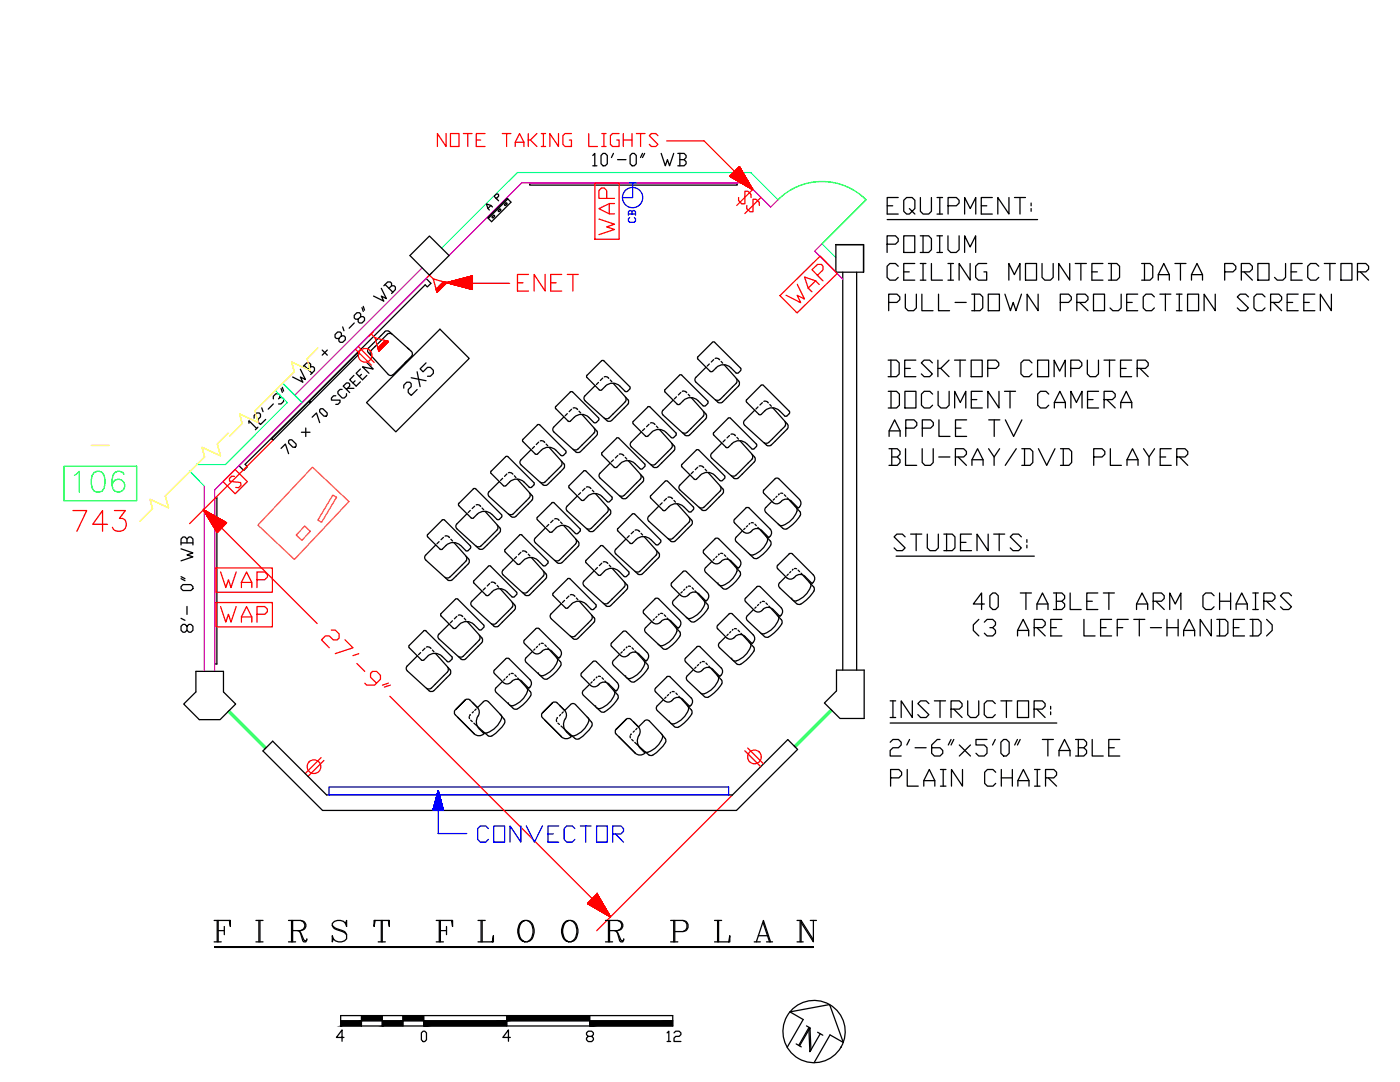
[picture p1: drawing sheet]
<svg xmlns="http://www.w3.org/2000/svg" width="279mm" height="216mm" viewBox="0 0 279 216" stroke-linecap="round" stroke-linejoin="round" font-family="sans-serif">
<defs><g id="words">
<text font-size="8.8" x="158" y="211">N</text>
<text font-size="7.9" fill="#0f0" x="14.1" y="99.5">106</text>
<g font-size="7.9" fill="#f00">
<text x="13.8" y="107.2">743</text>
<text x="42" y="189.1">F I R S T F L O O R P L A N</text>
</g>
<g font-size="7.1">
<text x="176" y="44.1">EQUIPMENT:</text>
<text x="176.4" y="76.6">DESKTOP COMPUTER</text>
<text x="176.4" y="94.2">BLU-RAY/DVD PLAYER</text>
</g>
<g font-size="6.6" fill="#f00">
<text x="123.8" y="48" transform="rotate(-90 123.8 48)">WAP</text>
<text x="102.3" y="59.3">ENET</text>
<text x="43" y="118.5">WAP</text>
</g>
<g font-size="6.6">
<text x="176" y="51.5">PODIUM</text>
<text x="176" y="57.2">CEILING MOUNTED DATA PROJECTOR</text>
<text x="176.4" y="63.1">PULL-DOWN PROJECTION SCREEN</text>
<text x="176.4" y="82.5">DOCUMENT CAMERA</text>
<text x="176.4" y="88.2">APPLE TV</text>
<text x="177.4" y="111.1">STUDENTS:</text>
<text x="193.3" y="122.8">40 TABLET ARM CHAIRS</text>
<text x="193.3" y="128.1">(3 ARE LEFT-HANDED)</text>
<text x="176.7" y="144.3">INSTRUCTOR:</text>
<text x="176.7" y="152">2'-6&quot;x5'0&quot; TABLE</text>
<text x="176.7" y="158">PLAIN CHAIR</text>
</g>
<text font-size="6.6" fill="#00f" x="94.5" y="169.3">CONVECTOR</text>
<text font-size="6.2" fill="#f00" x="43" y="125.2">WAP</text>
<g font-size="5.7" fill="#f00">
<text x="86.4" y="30.3">NOTE TAKING LIGHTS</text>
<text x="117.5" y="34.2">10'-0&quot; WB</text>
<text x="146.4" y="42">S</text>
</g>
<text font-size="5.7" x="39.9" y="127.4" transform="rotate(-90 39.9 127.4)">8'- 0&quot; WB</text>
<text font-size="5.3" fill="#f00" x="44.8" y="98.4">S</text>
<text font-size="5.3" x="132.3" y="209.2">12</text>
<text font-size="4.4" fill="#00f" x="128.1" y="45.5" transform="rotate(-90 128.1 45.5)">CB</text>
<text font-size="2.6" fill="#ff0" x="17.3" y="90">-</text>
</g></defs>
<!-- layer: ELECT -->
<g fill="none" stroke="#f00" stroke-width=".25">
<path d="M118.7 36.5h4.9v11.3h-4.9zM133.1 28.1h7.4l9.7 9.7M85.7 54.9l.8 .7M86.2 54.4l-1 1M87 57.7h.1M87.1 57.7v.2M87.1 57.6v.4M87.2 57.6v.7M87.2 57.5v.8M87.3 57.5l-.1 .8M87.3 57.4v.9M87.4 57.4v.8"/>
<path d="M87.4 57.4v.7M87.5 57.3l-.1 .8M87.5 57.3v.8M87.6 57.2l-.1 .8M87.6 57.2v.8M87.7 57.1v.8M87.7 57v.9M87.8 57v.8M87.8 56.9v.9M87.9 56.9l-.1 .8M87.9 56.8v.9M88 56.8l-.1 .8"/>
<path d="M88 56.7v.9M88.1 56.7v.8M88.1 56.6v.8M88.2 56.6l-.1 .8M88.2 56.5v.8M88.3 56.5l-.1 .8M88.3 56.4v.9M88.4 56.4l-.1 .8M88.4 56.3v.9M88.5 56.3v.8M88.5 56.2v.8M88.6 57l-.1-.8 .7 .2-2 1.9-.7-2.7 2 .6-1.5 1.5"/>
<path d="M88.6 56.2v.8M88.7 56.3l-.1 .6M88.7 56.3v.6M88.8 56.3v.5M88.9 56.3l-.1 .4M88.9 56.3v.4M89 56.3l-.1 .3M89 56.5h12.7M89 56.4v.2M89 56.4v.1M89.1 56.4v.1M89.1 56.4h.1"/>
<path d="M155.7 59l8-7.9 3.4 3.5-8 7.8zM159.1 56.7l1.4 3-1.4-.8 .7 1.5-2.9-1.5M162.8 56l-1.5 1.5M163.2 54.9l1.1-1.1v-.7l-.4-.4h-.7l-1.1 1.1 2.1 2.2M163.5 56.8l-.7-.8-2.2-.7 .7 2.2 .7 .7M70.9 69.7l3.2 3.2M71.5 69.1l3.2 3.2M74.1 66.6l.7 .8M74.5 66.2l-.9 .9M75.4 69.5h.1M75.5 69.4v.2M75.5 69.4v.3"/>
<path d="M75.5 69.4v.5M75.6 69.3v.8M75.6 69.2v.9M75.7 69.2v.8M75.8 69.1l-.1 .9M75.8 69.1v.8M75.9 69l-.1 .9M75.9 69v.8M75.9 68.9v.8M76 68.9v.8M76.1 68.8l-.1 .8M76.1 68.8v.8"/>
<path d="M76.2 68.7l-.1 .9M76.2 68.7v.8M76.2 68.6v.8M76.3 68.6v.8M76.3 68.5v.8M76.4 68.5v.8M76.5 68.4l-.1 .9M76.5 68.4v.8M76.6 68.3l-.1 .9M76.6 68.3v.8M76.6 68.3v.7M76.7 68.2v.8"/>
<path d="M76.8 68.1l-.1 .9M76.8 68.1v.8M76.9 68l-.1 .9M76.9 68v.8M76.9 68.8v-.8l.6 .1-1.9 2-.8-2.7 2.1 .6-1.5 1.5M77 68v.7M77 68v.6M77.1 68v.6M77.2 68l-.1 .6M77.2 68.1v.4M77.3 68.1v.3M77.3 68.1v.2"/>
<path d="M77.4 68.1v.2M77.4 68.1v.1M77.5 68.1v.1M43.1 113.3h11.3v4.9h-11.3zM43.1 120.2h11.3v4.9h-11.3zM64.1 151.2l-3.2 3.2M64.6 151.7l-3.2 3.2M148.7 149.8l3.1 3.2M149.2 149.3l3.2 3.1"/>
<circle cx="72.9" cy="70.9" r="1.37"/>
<circle cx="62.7" cy="153" r="1.37"/>
<circle cx="150.6" cy="151" r="1.37"/>
</g>
<!-- layer: DIMENSIONS -->
<g fill="none" stroke="#f00" stroke-width=".25">
<path d="M145.7 35.2h3h-3M145.7 35.2l1.9-1.9 2.6 4.5zM145.7 35.1h3h-3M145.7 35.1h3M145.7 35.1h2.9h-2.8M145.7 35.2h3M145.8 35.1h2.8h-2.8M145.8 35.3h2.9M145.8 35.3h2.9h-2.9M145.8 35h2.8h-2.7M145.9 35.3h2.9M145.9 35h2.7"/>
<path d="M145.9 34.9h2.6h-2.6M145.9 35.3h2.9h-2.9M146 35.4h2.8M146 34.8h2.5h-2.5M146.2 34.7h2.2M146.2 34.6h2.2h-2.2M146.3 34.5h2h-2M146.4 34.4h1.9h-1.9M146.4 34.4h1.8h-1.8M146.5 34.4h1.7M146.5 34.3h1.7h-1.7M146.5 34.3h1.7h-1.6"/>
<path d="M146.6 34.3h1.5h-1.5M146.6 34.2h1.5M146.7 34.1h1.4M146.8 34.1h1.3M146.8 34h1.2h-1.2M146.8 34h1.2h-1.1M146.9 34h1.1h-1.1M146.9 33.9l1.1 .1M146.9 33.9h1h-1M146.9 33.9h1h-.9M147 33.9h.9h-.9M147 33.8h.9"/>
<path d="M147 33.8h.9h-.9M147 33.8h.9h-.8M147.1 33.8h.7h-.7M147.1 33.7h.7M147.1 33.7h.7h-.6M147.3 33.6h.5M147.3 33.5h.4M147.3 33.5h.4h-.4M147.3 33.5h.4h-.3M147.4 33.5h.3h-.3M147.4 33.4h.3M147.4 33.4h.2h-.2"/>
<path d="M147.4 33.4h.2h-.1M147.5 33.4h.1h-.1M147.5 33.3h.1M147.8 33.6h-.6h.6M147.8 33.7h-.6h.6M148.1 34.1h-1.4h1.4M148.1 34.2h-1.5h1.5M148.1 34.2h-1.4h1.4M148.3 34.5h-2M148.3 34.6h-2.1M148.4 34.6h-2.2M148.4 34.7h-2.3h2.3"/>
<path d="M148.4 34.8h-2.3h2.4M148.4 34.8h-2.3h2.3M148.5 34.9h-2.6M148.6 35h-2.8M148.7 35.2h-3h3M148.8 35.3h-2.9h2.9M89.3 56.4h.1M89.4 56.3l-.1 .1M89.4 56.3l-.1 .2 .1-.2M89.5 56.3l-.2 .2 .2-.2M89.5 56.5l.2-.3-.2 .3M89.5 56.3l-.2 .2"/>
<path d="M89.5 56.3l-.1 .2M89.6 56.3l-.2 .2 .2-.2M89.6 56.3l-.2 .2M89.7 56.3l-.2 .2M89.7 56.3l-.2 .2 .2-.2M89.8 56.2l-.3 .3M89.8 56.2l-.2 .3M89.9 56.2l-.3 .3 .4-.3M90 56.2l-.3 .3M90.1 56.6l.6-.6-.6 .6M90.1 56.2l-.4 .4 .4-.4M90.1 56.2l-.3 .4"/>
<path d="M90.2 56.1l-.4 .5 .5-.5M90.3 56.1l-.4 .5M90.4 56.1l-.5 .5 .5-.5M90.5 56l-.6 .6 .6-.6M90.5 56l-.6 .6M90.7 56l-.7 .6 .5-.6M90.8 56l-.7 .7 .7-.7M90.8 55.9l-.7 .8 .8-.8M90.9 55.9l-.7 .8M91 55.9l-.8 .8 .8-.8M91 55.9l-.7 .8 .8-.8M91.1 55.9l-.8 .8"/>
<path d="M91.1 55.9l-.8 .8 .8-.8M91.1 55.9l-.8 .8 .9-.8M91.2 55.9l-.9 .8 .9-.8M91.2 55.9l-.8 .8M91.3 55.8l-.9 .9 .8-.8M91.3 55.8l-.9 .9 .9-.9M91.4 55.8l-1 .9 .9-.9M91.4 55.8l-1 .9M91.4 55.8l-.9 .9 .9-.9M91.5 55.8l-1 1 1.1-1-1 1M91.5 55.8l-1 1 1-1M91.5 55.8l-.9 1 1-1"/>
<path d="M91.6 55.8l-1 1 1.1-1M91.7 55.7l-1.1 1.1 1.1-1.1M91.8 55.7l-1.1 1.1M91.9 55.7l-1.2 1.1M91.9 55.7l-1.1 1.1 1.1-1.1M91.9 55.7l-1.1 1.1 1.2-1.1M92 55.6l-1.2 1.2M92.1 55.6l-1.3 1.3 1.3-1.3M92.1 55.6l-1.2 1.3 1.2-1.3M92.2 57.2l2.1-2.1-2.1 2.1M92.2 55.6l-1.3 1.3M92.2 55.6l-1.3 1.3 1.3-1.3"/>
<path d="M92.2 57.2l2.1-2-2.1 2M92.2 55.6l-1.2 1.3 1.3-1.3M92.3 55.6l-1.3 1.3M92.4 55.6l-1.4 1.3 1.4-1.3M92.4 55.5l-1.4 1.4 1.4-1.4M92.5 57.3l1.8-1.8zM92.5 55.5l-1.4 1.4M92.5 57.3l1.8-1.8-1.8 1.8M92.5 55.5l-1.4 1.4 1.4-1.4M92.5 57.3l1.8-1.7zM92.6 55.5l-1.5 1.4 1.4-1.4M92.6 55.5l-1.5 1.4"/>
<path d="M92.6 55.5l-1.4 1.4 1.4-1.4M92.6 55.5l-1.4 1.4M92.7 55.5l-1.5 1.5M92.7 55.5l-1.5 1.5 1.6-1.5M92.7 57.3l1.6-1.5-1.6 1.5M92.8 55.4l-1.5 1.6 1.5-1.6M92.8 57.4l1.5-1.5-1.5 1.5M92.8 55.4l-1.5 1.6M92.9 55.4l-1.6 1.6 1.6-1.6M92.9 57.4l1.4-1.4-1.4 1.4M92.9 55.4l-1.5 1.6M93 57.4l1.3-1.3-1.3 1.3"/>
<path d="M93 55.4l-1.6 1.6 1.6-1.6M93.1 55.4l-1.7 1.6 1.7-1.6M93.1 57.4l1.2-1.2-1.2 1.2M93.1 55.4l-1.6 1.6M93.2 57.5l1.1-1.2-1.1 1.2M93.2 55.3l-1.7 1.7 1.7-1.6M93.2 57.5l1.1-1.1-1.1 1.1M93.3 55.3l-1.8 1.7 1.7-1.7M93.3 57.5l1-1-1 1M93.3 55.3l-1.7 1.7M93.3 55.3l-1.7 1.7 1.7-1.7M93.3 57.5l1-.9z"/>
<path d="M93.5 55.3l-1.9 1.8M93.5 55.2l-1.8 1.9M93.5 57.6l.8-.7-.7 .7M93.6 55.2l-1.9 1.9 1.9-1.9M93.6 55.2l-1.9 1.9M93.6 55.2l-1.8 1.9M93.7 55.2l-1.9 1.9 1.9-1.9M93.7 55.2l-1.9 1.9 2-1.9M93.8 57.6l.5-.5-.5 .5M93.8 55.2l-1.9 1.9 1.9-1.9M93.8 55.2l-1.9 1.9 2-1.9M93.9 57.6l.4-.4-.4 .4"/>
<path d="M93.9 55.1l-2 2M93.9 55.1l-2 2.1 2.1-2.1M93.9 57.7l.4-.4-.4 .4M94 55.1l-2 2.1 2-2.1M94 57.7l.3-.3-.3 .3M94 55.1l-2 2.1M94.1 55.1l-2.1 2.1 2-2.1M94.1 55.1l-2.1 2.1 2.1-2.1M94.1 57.7l.2-.1-.2 .1M94.1 55.1l-2 2.1 2-2.1M94.2 55.1l-2.1 2.1M94.2 57.7h.1h-.1"/>
<path d="M94.2 55.1l-2.1 2.1 2.2-2.1M94.2 57.7h.1M94.3 55.1l-2.2 2.1 2.2-2.1M94.3 55.2l-2.1 2M94.3 55.3l-2 1.9M94.3 55.4l-2 1.8M94.3 55.4l-1.9 1.9M94.3 55.6l-1.7 1.7M94.3 55.7l-1.6 1.6M94.3 55.8l-1.6 1.5 1.6-1.5M94.3 55.8l-1.5 1.6M94.3 55.9l-1.5 1.5 1.5-1.5"/>
<path d="M94.3 55.9l-1.4 1.5M94.3 56l-1.4 1.4 1.4-1.3M94.3 56.1l-1.4 1.3M94.3 56.2l-1.3 1.2 1.3-1.2M94.3 56.2l-1.3 1.2M94.3 56.3l-1.2 1.1 1.2-1.1M94.3 56.3l-1.2 1.1M94.3 56.4l-1.1 1.1 1.1-1.1M94.3 56.5l-1.1 1M94.3 56.6l-.9 .9M94.3 56.7l-.8 .8M94.3 56.8l-.8 .8"/>
<path d="M94.3 56.9l-.7 .7M94.3 57l-.6 .6M94.3 57.1l-.5 .5M94.3 57.2l-.5 .4 .5-.4M94.3 57.3l-.4 .4M94.3 57.4l-.3 .3M94.3 57.4l-.3 .3 .3-.3M94.3 57.5l-.3 .2 .3-.2M94.3 57.5l-.2 .2M94.3 57.6l-.2 .1 .2-.1M94.3 57.6l-.2 .1M94.3 57.7h.1"/>
<path d="M94.3 55.1v2.7l-5.1-1.4M94.3 55.1l-5.1 1.3M94.3 55.5l-1.8 1.8M94.3 56.5l-1 1M54.5 87.8l-16.7 16.7M40.6 101.7l4.6 2.6-1.9 2zM40.6 101.7l22.7 22.7M40.6 101.8h.1M40.6 101.7h.1M40.7 101.8h.1M40.7 101.9h.2M40.8 102h.3"/>
<path d="M40.8 101.8l-.1 .1h.1M40.9 101.9h-.2M40.9 101.9h-.2h.2M40.9 102.2h.5M41 101.9h-.3h.3M41 102.3h.6M41 101.9l-.3 .1h.3M41.1 102h-.3h.3M41.1 102h-.3M41.1 102h-.3h.4M41.2 102l-.4 .1M41.2 102.7h1.1"/>
<path d="M41.3 102.1h-.5h.5M41.3 102.9h1.4M41.3 102.1h-.4h.4M41.3 102.1l-.4 .1h.5M41.4 103h1.5M41.4 102.2h-.5M41.4 103l1.6 .1h-1.6M41.4 103.1l1.8 .1h-1.7h1.7h-1.7h1.8l-1.8 .1 1.8-.1M41.4 102.2h-.5h.6M41.5 102.2h-.6h.6M41.5 102.2l-.6 .1h.7M41.6 102.3h-.7h.7"/>
<path d="M41.6 102.3h-.7M41.6 102.3l-.6 .1M41.7 102.4h-.7h.8M41.8 102.4h-.8l.9 .1h-.8h.9h-.9h.9h-.9h.9l-.9 .1h1h-1h1h-1h1.1h-1.1h1.1M41.8 103.7h2.2h-2.2M41.8 103.8h2.5M41.9 103.9h2.5h-2.5M42 104.1h2.8zM42.2 104.3h2.9h-2.9M42.2 102.6h-1.1h1.1M42.2 102.6l-1 .1M42.3 104.5h2.8h-2.8"/>
<path d="M42.3 104.6l2.7-.1-2.7 .1M42.3 102.7h-1.1h1.1M42.3 104.6h2.7h-2.6M42.4 104.6h2.6h-2.6M42.4 102.7h-1.2h1.2M42.4 104.6h2.5h-2.5M42.4 104.7l2.5-.1-2.5 .1M42.4 104.7h2.5h-2.5M42.4 104.8l2.4-.1-2.4 .1M42.4 104.8l2.4-.1-2.3 .1M42.5 104.8h2.2M42.5 102.8h-1.3"/>
<path d="M42.5 102.8h-1.2h1.2M42.6 105h2l-2 .1M42.6 102.8h-1.3M42.6 102.8l-1.3 .1 1.3-.1M42.7 102.9h-1.4h1.4M42.8 102.9l-1.5 .1M42.8 102.9l-1.4 .1M42.8 105.4h1.4h-1.4M42.8 105.5l1.3-.1-1.2 .1M42.9 105.5h1.2h-1.2M42.9 103h-1.5M42.9 105.5h1.1h-1.1"/>
<path d="M42.9 105.6l1.1-.1-1.1 .1M42.9 105.6h1.1h-1.1M42.9 105.6h1.1h-1M43 105.7l.9-.1-.9 .1M43.1 105.8h.7M43.1 105.9h.6M43.2 106h.4h-.4M43.2 106.1h.3h-.3M43.2 106.1h.3h-.2M43.3 106.2h.1h-.1M43.3 106.2h.1M43.3 103.2l-1.8 .1h1.8"/>
<path d="M43.3 103.3h-1.7l1.9 .1h-1.9h2h-2h2h-2h2l-1.9 .1 1.9-.1-1.9 .1h2M43.6 106h-.4h.4M43.6 105.9l-.4 .1h.4M43.7 105.9h-.6M43.7 105.9h-.6h.6M43.7 103.5h-2h2M43.7 105.8l-.6 .1h.6M43.8 103.5h-2.1M43.8 105.8h-.7M43.8 105.8h-.7h.7M43.8 103.5h-2.1h2.1M43.8 103.5l-2.1 .1"/>
<path d="M43.8 105.7l-.7 .1h.7M43.8 105.7h-.8h.8M43.9 105.7h-.9M43.9 105.7h-.9h.9M43.9 103.6h-2.2M43.9 103.6h-2.2h2.2M43.9 103.6l-2.1 .1h2.2M44.1 103.7l-2.3 .1M44.2 103.7l-2.4 .1h2.4M44.2 105.3l-1.4 .1h1.4M44.2 105.3l-1.4 .1 1.4-.1M44.2 105.3h-1.4"/>
<path d="M44.3 105.3h-1.5h1.5M44.3 103.8h-2.4h2.4M44.3 105.2l-1.5 .1h1.5M44.3 105.2l-1.6 .1 1.6-.1M44.3 105.2h-1.6h1.7M44.3 103.8l-2.4 .1M44.3 105.2h-1.6M44.4 103.8l-2.5 .1h2.5M44.4 105.2h-1.7h1.7M44.4 105.2h-1.7M44.4 105.1l-1.7 .1 1.7-.1M44.4 105.1h-1.7h1.8"/>
<path d="M44.5 103.9h-2.6h2.6M44.5 105.1h-1.8h1.8M44.5 105.1h-1.8M44.5 103.9h-2.5h2.5M44.6 103.9l-2.6 .1M44.6 104h-2.6h2.6M44.6 104.9l-2 .1M44.6 104.9l-2 .1 2-.1M44.6 104h-2.6h2.7M44.6 104.9h-2.1h2.1M44.7 104.9h-2.2M44.7 104l-2.7 .1 2.7-.1"/>
<path d="M44.7 104.9h-2.2h2.2M44.7 104.8l-2.2 .1h2.2M44.7 104.8l-2.2 .1 2.2-.1M44.7 104l-2.7 .1M44.8 104.8h-2.3h2.3M44.9 104.1l-2.8 .1M44.9 104.1l-2.8 .1h2.9M45 104.2l-2.9 .1h3M45.1 104.4l-2.8 .1 2.8-.1M45.1 104.4l-2.9 .1 2.9-.1M45.1 104.4h-2.9M45.2 104.4h-3h3"/>
<path d="M45.2 104.3l-3 .1 3-.1M45.2 104.3l-3 .1h3M66.1 125.7h.8l.8 .8v.8l-.4 .4h-.8l-.8-.8h-.8l-.7 .8 1.5 1.6M68.9 127.7l1.5 1.6-3.5 1.1M71.2 132.4l1.6 1.6M71.6 130.4l-1.2 .4M72.8 136.3l.4 .4h1.6l1.1-1.2v-.8l-.8-.7h-.7l-.4 .4v.7l1.1 1.2M77.5 136.3l-1.2 .4M77.8 138.9l44 44.1M77.9 136.7l-1.2 .4M146.2 158.6l-27.1 27.1M117.6 179.9h2.5"/>
<path d="M117.6 179.9h2.5h-2.4M117.7 179.8h2.3h-2.3M117.7 179.8h2.3h-2.2M118.2 179.3h1.5M118.3 179.3h1.4h-1.4M118.3 179.2h1.4M118.8 178.8h.6h-.6M118.8 178.8h.6M118.8 178.7h.6M118.8 178.7h.6h-.5M118.9 178.7h.5M118.9 178.7h.4h-.4"/>
<path d="M119.2 178.4h.1M119.2 178.4l2.6 4.6-4.5-2.7zM119.2 178.5h-.1h.1M119.3 178.5h-.3h.3M119.3 178.6h-.3h.3M119.3 178.6h-.4h.4M119.4 178.8h-.6h.6M119.4 178.8h-.7h.7M119.4 178.9h-.7h.8M119.5 178.9h-.8h.8M119.5 178.9h-.9h.9M119.5 179h-.9h.9"/>
<path d="M119.5 179h-1h1M119.6 179.1h-1.1h1.1M119.6 179.1h-1.2h1.2M119.6 179.2h-1.2h1.2M119.7 179.2h-1.4h1.4M119.7 179.3h-1.5M119.7 179.4h-1.5h1.6M119.8 179.4h-1.7h1.7M119.8 179.4h-1.6h1.6M119.8 179.5h-1.7h1.7M119.8 179.5h-1.8h1.8M119.9 179.6h-1.9h1.9"/>
<path d="M119.9 179.6h-2h2M119.9 179.7h-2h2M120 179.7h-2.2h2.2M120 179.8h-2.2h2.2M120 179.9h-2.3M120.1 180h-2.5h2.5"/>
</g>
<!-- layer: CLFUR -->
<g fill="none" stroke="#000" stroke-width=".25">
<path d="M99 39.6l.5-.4-.1-.5h-.4l-.4 .5 .9 .9M101.3 39.7l-3.8 3.9M105.7 36.5h41.4v.4h-41.4zM76.1 57.5l1 2.1-1-.5 .5 1-2.1-1M76.6 57l.8-.7h.5l.2 .2v.5M76.9 56.8l1.5 1.5M77.6 57.5l.5-.5h.6l.2 .3v.5l-.8 .8M97.3 43.5l3.9-3.9 .8 .7-3.9 3.9zM98 41l-.6 .6M98.3 41.3l-.3-.3-.9-.3 .3 .9 .3 .3M98.5 43l.2 .1-.2 .3M98.5 43l-.3 .3v.1h.3"/>
<path d="M99.9 42l-.1-.3-.3 .3v.2h.2M99.9 42l-.2 .2M100.7 40.7v.3h.2l.3-.4-.2-.1-.3 .2M177.1 43.8h30M54.5 79.6v-.5l.6-.5h.5l.2 .2v.5l-.2 .3M55.8 79.3h.5l.3 .3v.5l-.5 .5h-.5M56.1 77.5l.2 .8M56.3 77.3l.3 .7M59.9 73.7l1.1 2-1.1-.5 .6 1.1-2.1-1.1M60.5 73.2l.7-.8h.5l.3 .3v.5M60.7 72.9l1.6 1.6M61.5 73.7l.5-.5h.5l.3 .2v.6l-.8 .7"/>
<path d="M64.3 69.9l1 1M65.3 69.9l-1 1M67 79h-.4l-.5 .4v.4h1.8v.5l-.5 .4h-.4M68.1 67h.5l.3 .3v.5l-.5 .5h-.5l-.3-.2v-.6l.5-.5v-.5l-.2-.2h-.5l-.5 .5v.5l.2 .2h.5M68.3 77.7h-.4l-.5 .4v.4l.9 .9h.4l.5-.4v-.5M68.4 65.2l.2 .8M69.2 77.7l.6-.7v-.4l-.2-.2h-.4l-.7 .6 1.3 1.3M69.4 77.5h1.2M70.6 74.9l-.8 .9 1.3 1.2 .8-.8M70.7 64.5l-1 1M70.9 76l-.5 .4M71.9 73.6l-.8 .9 1.2 1.3 .9-.9"/>
<path d="M72 63.2h.5l.2 .2v.5l-.5 .6h-.5l-.2-.3v-.5l.5-.5v-.5l-.3-.3h-.5l-.5 .5v.5l.3 .3h.5M72.1 74.7l-.4 .4M72.2 61.4l.3 .7M72.5 61.1l.2 .8M73.2 72.3l1.3 1.3-2.2-.4 1.3 1.3M73.5 70.4l4 4.3M73.5 69.4a.69 .69 0 0 0 0 1M74.1 69.9a.69 .69 0 0 0-.1 1M77.5 74.7l.5 .2 .5-.2M77.7 66.2a.69 .69 0 0 0-.9 0l-3.2 3.2M77.7 66.2l4.4 3.9a.69 .69 0 0 1 .1 1l-3.8 3.7M78.2 66.7a.69 .69 0 0 0-.9 0l-3.2 3.2"/>
<path d="M80.6 77.4v-.5l.6-.6h.6l.3 .3v.6l-.6 .5v.6l.6 .6 1.1-1.2M81.2 72.1l-.4 .4M81.3 69.4l.4 .3M82.1 75.4l2.9 .6M83.2 74.2l.6 3M85 72.4l-1.2 1.2 .6 .6 .9-.9h.6l.6 .6v.6l-.6 .6h-.6M87.8 65.7l5.8 5.8-14.6 14.7-5.8-5.9zM116.8 80l4.3 3.9M117.2 74.9v.5M117.2 74.9l2.8-2.9 .4-.1 5.3 5.3 .1 .3-.6 .6-.3 .1-1.2-1.1M117.2 75.4l2.5 2.5 .4-.1 .7-.7M118.8 77l-2.2 2.1v.5l.2 .4"/>
<path d="M119.4 76.3l-.4 .4M120.3 75.4l-.5 .5M120.6 75.2a.73 .73 0 0 1 .9 .3M120.8 77.1a2.06 2.06 0 0 1 2.9 0M121.8 75.8l.3 .4M122.4 76.5l2.9 3.3M124.8 79.2a.69 .69 0 0 1 0 1l-3.2 3.2M125.3 79.7a.69 .69 0 0 1 0 1l-3.2 3.2M134.3 79.8l-2 2.1M135 79.2l-.4 .4M135.6 74.9h.5M135.6 74.9l-3 3 .1 .3 2.5 2.5"/>
<path d="M135.9 78.3l-.5 .5M136.1 74.9l5.1 5.1v.5M136.2 78.1a.75 .75 0 0 1 .9 .3M137.4 78.7l.3 .3M137.9 79.3l3 3.3M139.3 71.7v-.5l2.9-2.9 .3-.1 5.3 5.3M139.3 71.7l2.4 2.4M140.9 73.3l-2 2-.2 .7 4.6 4.2a.69 .69 0 0 0 .9 0l3.2-3.2M141.6 72.6l-.5 .4M141.7 74.1h.5a2.33 2.33 0 0 1 3.6-.7l1.1 1M142.4 71.8l-.5 .4M142.7 71.5h.6l.2 .2"/>
<path d="M143.5 71.7l.1 .1M143.7 79.7a.69 .69 0 0 1-1 0M143.9 72.1l.3 .4M144.5 72.8l2.9 3.2a.69 .69 0 0 1 0 1M146.9 74.4h.4M146.9 76.5l-3.2 3.2M146.9 75.5a.69 .69 0 0 1 0 1M147.8 73.4l.1 .4-.5 .6M149 79.8v.4M149 79.8l2.9-2.9 .3-.1 5.3 5.2v.5M42.8 99.3h.5v33.2h-.5zM48.9 92.6l12.7-12.5 .2 .2 .2-.1-.3-.2 23.2-23.2 .4 .5 .7-.8-1-.9-37.3 37.3"/>
<path d="M49.7 84.5v-.6l1.5 1.6M50.7 83.4v-.5l.5-.5h.5l.3 .3v.5l-.5 .5v.5l.5 .5 1-1M51.5 85.2l-.5 .5M52.2 81.4l.3 .7M54.2 87.6l17.1-17.2 .3 .3-17.1 17.1zM54.5 80.6l-1 1M56.1 89.5l.9-.9 .6 1.9M57.8 87.8h.4l.9 .8v.4l-.2 .2h-.5l-.8-.8v-.4zM60.2 86.3h1.7M61 85.4v1.7M62.3 83.2l.9-.8 .6 1.9M63.8 81.8l.2-.2h.4l.9 .8v.4l-.2 .2h-.5l-.8-.8z"/>
<path d="M97.6 98.1l-.2 .5 .2 .5 4.4 4M99.7 96.1l-2.1 2M100.3 95.4l-.4 .5M100.5 96.9h.4M100.5 96.9l-2.5-2.4-.1-.3 3-3.1 .3-.1 5.3 5.3 .1 .3-.5 .6M101.2 94.6l-.5 .5M101.5 94.3h.5l.2 .2M102.3 94.5l.1 .1M102.7 94.9l.3 .4M103.2 95.6l3 3.3a.69 .69 0 0 1-.1 .9M104.6 96.2a2.06 2.06 0 0 0-2.9 0l-.7 .7M104.6 96.2l1 1"/>
<path d="M105.6 97.2h.5M105.6 99.3l-3.2 3.2a.69 .69 0 0 1-.9 0M105.7 98.4a.69 .69 0 0 1-.1 .9M106 89.7l-2 2.1-.2 .7 4.5 4.2a.69 .69 0 0 0 1 0l3.2-3.2a.72 .72 0 0 0 0-1M106.2 99.8l-3.2 3.2M106.7 89.1l-.5 .4M107.2 84.8h.5M107.3 84.8l-2.9 2.8-.1 .4 2.5 2.6h.5M107.5 88.2l-.5 .5M107.7 84.8l5.2 5.1M107.8 88a.73 .73 0 0 1 .9 .3M109 88.6l.3 .4"/>
<path d="M109.6 89.3l2.9 3.2M110.9 81.1v.5M111 81.1l2.8-2.9 .3-.1 5.3 5.3 .1 .3-.5 .6M111 81.6l2.5 2.5 .4-.1 .7-.7M112 93l-3.2 3.2a.69 .69 0 0 1-1 0M112 92a.69 .69 0 0 1 0 1M112.9 90.4l-.5 .5h-.3a4.4 4.4 0 0 0-2.6-1.7 2.78 2.78 0 0 0-2.2 1.4M112.9 89.9v.5M113.2 82.5l-.4 .5M114.1 81.7l-.5 .4M114.4 81.4a.73 .73 0 0 1 .9 .3M114.6 83.3a2.06 2.06 0 0 1 2.9 0l1 1"/>
<path d="M115.3 89.6a.69 .69 0 0 1-.9 0M115.5 82l.4 .4M115.9 98.3l-.5 .4M116.1 82.7l3 3.3a.72 .72 0 0 1 0 .9l-3.3 3.2a.69 .69 0 0 1-.9 0l-4.5-4.2 .1-.7 2-2M116.7 97.5l-.5 .4M117 97.2h.6l.2 .2M117.8 97.4l.1 .1M118.2 97.8l.3 .4M118.5 84.3h.5M118.6 85.4a.69 .69 0 0 1-.1 1l-3.2 3.2M118.8 98.5l2.9 3.2a.72 .72 0 0 1 0 1l-3.2 3.2a.69 .69 0 0 1-.9 0l-4.6-4.2 .2-.7 2-2M121.5 83.4a.69 .69 0 0 1-.9 0"/>
<path d="M121.8 92.4l-2 2M122.1 83.9a.69 .69 0 0 1-1 0M122.1 99.1v.6l-.4 .4-.4 .1a4.5 4.5 0 0 0-2.6-1.7 2.71 2.71 0 0 0-2.2 1.3M122.1 99.2l-5.2-5.2-.3-.1-3.1 3.1 .1 .4 2.4 2.4h.5M122.4 91.8l-.4 .4M122.6 93.2h.5M123 87.4h.5M123 87.5l-2.9 3 .1 .3 2.4 2.4M123.3 90.9l-.5 .5M123.5 87.5l5.2 5.1v.5M123.6 90.6a.77 .77 0 0 1 .9 .3M124.6 98.8a.69 .69 0 0 1-1 .1"/>
<path d="M124.8 91.2l.3 .4M125.4 91.9l2.9 3.3a.72 .72 0 0 1 0 .9l-3.2 3.2a.69 .69 0 0 1-1 .1l-4.3-4-.3-.5 .3-.5M126 89.2l4.3 3.9a.69 .69 0 0 0 1 0M126.4 84.1v.5l2.4 2.4h.5l.7-.7M127.8 94.7a.69 .69 0 0 1 0 .9l-3.2 3.2M128 86.2l-2.1 2.1-.1 .6 .2 .3M128.7 85.5l-.5 .4M128.7 93.1l-.5 .4-.3 .1a4.5 4.5 0 0 0-2.6-1.7 2.71 2.71 0 0 0-2.2 1.3M129.2 81.2h.5M129.3 81.2l-2.9 2.9M129.5 84.7l-.5 .5M129.8 81.2l5.1 5.2"/>
<path d="M129.8 84.4h.6l.2 .2M130 86.3a2.06 2.06 0 0 1 2.9 0M130.6 84.6l.1 .1M131 85l.3 .4M131.6 85.7l2.9 3.3a.69 .69 0 0 1 0 .9l-3.2 3.2M132.3 81.8l-.2 .5 .2 .5 4.4 4a.69 .69 0 0 0 .9 0l3.3-3.2a.75 .75 0 0 0 0-1M132.9 86.3l1.2 1.1 .4-.1 .4-.4M133 99.5l-.5 .4M133.2 96h-.5l-2.9 3 .1 .4 2.4 2.4M133.2 96l5.2 5.2M133.3 99.2h.6l.2 .2M134 88.5a.69 .69 0 0 1 0 .9l-3.2 3.2a.72 .72 0 0 1-1 0"/>
<path d="M134.1 99.4l.1 .1M134.5 99.8l.3 .4M134.9 86.4v.5M135.1 80.6h.5M135.7 80.7a2.33 2.33 0 0 1 3.6-.8l1 1.1M136.1 93.2v-.5l2.9-2.9 .3-.1 5.3 5.3 .1 .3-.5 .6M136.1 93.2l2.4 2.4h.5a2.33 2.33 0 0 1 3.7-.7l1 1M137.1 86.3a.69 .69 0 0 1-.9 0M138.4 94.1l-.5 .4M139.2 93.2l-.5 .5M139.5 93h.6l.2 .2M140.3 80.9h.5"/>
<path d="M140.3 93.2l.1 .1M140.3 82.1a.69 .69 0 0 1 0 .9l-3.2 3.3M140.7 93.6l.3 .4M141.2 80.5l-.4 .5M141.3 94.3l2.9 3.2a.75 .75 0 0 1 0 1l-3.2 3.2a.69 .69 0 0 1-.9 0l-4.6-4.2 .2-.7 2-2M142.1 91.4l4.3 4M143.7 95.9h.5M143.7 98l-3.2 3.2a.69 .69 0 0 1-1 0M143.7 97a.69 .69 0 0 1 0 1M144.1 88.4l-2.2 2.2v.5l.2 .3M144.7 87.8l-.4 .4M144.9 89.2h.5"/>
<path d="M144.9 89.2l-2.5-2.4v-.3l2.9-3 .3-.1 5.3 5.2 .1 .3-.5 .6M145.6 86.9l-.5 .5M145.9 86.7h.5l.3 .1M146.7 86.8l.1 .2M147.1 87.3l.3 .3M147.4 95.3a.69 .69 0 0 1-1 .1M147.7 87.9l2.9 3.3a.69 .69 0 0 1-.1 .9M148.6 83.9l-.2 .5 .2 .5 4.4 3.9a.69 .69 0 0 0 .9 0M149 88.5a2.06 2.06 0 0 0-2.9 0l-.7 .7M149 88.5l1 1h.5M149 80.3l2.6 2.5 .3-.1 .8-.7M150.1 90.7a.69 .69 0 0 1-.1 .9"/>
<path d="M150.1 91.7l-3.3 3.1a.69 .69 0 0 1-.9 .1M150.6 92.2l-3.2 3.2M150.6 81.9l-2 2M151.3 81.2l-.4 .4M152.1 80.3l-.4 .5M152.4 80.1a.73 .73 0 0 1 .9 .3M152.6 82a2.06 2.06 0 0 1 3 0l1 1M153.4 88.3a.69 .69 0 0 1-.9 0M153.6 80.7l.3 .4M154.2 81.4l3 3.2M154.6 99.5l-.3 .3M154.7 95.5l.2-.1 .5 .1 4.1 4.2a1.12 1.12 0 0 1-.2 1.7l-1.4-1.4a1.46 1.46 0 0 0-2.2 .2 1.01 1.01 0 0 1-1.4 0l-1.8-1.7-.2-.5z"/>
<path d="M155.1 99l-.3 .3M155.5 98.6l-.1 .1M155.5 98.6h.1M155.8 98.4l.4 .1M156.5 98.7l.3 .3M156.6 84.1a.69 .69 0 0 1 0 1l-3.2 3.2M157.1 99.3l.3 .4M157.1 85.6l-3.2 3.2M157.1 84.6a.69 .69 0 0 1 0 1M157.5 82.6l-.6 .5-.3-.1M157.6 99.8l2 2.3M85.4 106.6v.5"/>
<path d="M85.4 107.1l2.6 2.6 .3-.1 .7-.8M87.6 108.1l-.4 .4M88.2 103.8h.5l5.2 5.1M88.2 103.8l-2.8 2.9M88.5 107.2l-.5 .5M88.8 107h.6l.2 .1M89 108.9a2.06 2.06 0 0 1 2.9 0M89.6 107.1l.1 .2M90 107.6l.3 .4M90.6 108.2l2.9 3.3a.72 .72 0 0 1 0 1l-3.2 3.2a.69 .69 0 0 1-1 0l-4.5-4.3 .2-.6 2-2.1M90.9 119.6h.5M90.9 119.6l-2.9 2.8-.1 .4 2.5 2.5h.6a2.33 2.33 0 0 1 3.6-.7l1.1 1.1 .4-.1 .5-.6-.1-.3-5.1-5.1"/>
<path d="M91.2 104.5l-.2 .5 .2 .5 4.3 4a.69 .69 0 0 0 1-.1l3.2-3.1M91.6 100.9v-.5l2.8-2.8 .4-.1 5.3 5.2 .1 .3-.5 .6-.4 .1-1.1-1.1M91.6 100.9l2.6 2.5 .3-.1 .7-.7M91.9 108.8l1.2 1.1h.3l.5-.5M93 112l-3.2 3.2a.69 .69 0 0 1-1 0M93 111a.69 .69 0 0 1 0 1M93.2 102.5l-2 2M93.9 101.9l-.5 .4M93.9 108.9v.5M94.2 120l-.2 .5 .2 .5M94.7 101l-.5 .5M95 100.7h.6l.2 .2"/>
<path d="M95.2 102.6a2.06 2.06 0 0 1 2.9 0M95.8 100.9l.1 .1M96 108.9a.69 .69 0 0 1-1 .1M96.2 101.4l.3 .3M96.2 118l-2 2M96.8 102l2.9 3.3a.69 .69 0 0 1 0 .9M96.9 117.3l-.5 .4M97 118.8h.5M97 118.8l-2.4-2.4-.1-.4 2.9-3 .4-.1 5.3 5.3 .1 .3-.5 .6M97.5 118.8a2.33 2.33 0 0 1 3.6-.7l1.1 1M97.7 116.4l-.5 .5M98 116.2a.75 .75 0 0 1 .9 .3"/>
<path d="M99.2 105.7l-3.2 3.2M99.2 116.8l.3 .4M99.2 104.8a.69 .69 0 0 1 0 .9M99.8 117.5l2.9 3.2a.69 .69 0 0 1 0 1l-3.2 3.2a.72 .72 0 0 1-1 0l-4.3-3.9M102.1 119.1h.5M102.4 111.7l-2 2-.2 .7 4.6 4.3a.69 .69 0 0 0 .9 0l3.2-3.2a.72 .72 0 0 0 0-1M102.9 103a.69 .69 0 0 1-.9 .1M103.1 111.1l-.4 .4M103.9 110.2l-.4 .5M104.2 110a.75 .75 0 0 1 .9 .3M104.4 111.8a2.06 2.06 0 0 1 3 0l1 1.1M104.5 111.8l-.8 .7-.3 .1-2.7-2.6 .1-.4 3-2.9 .4 .1 5.1 5.1 .1 .4-.5 .6-.5-.1"/>
<path d="M105.2 118.2a.69 .69 0 0 1-.9 0M105.4 110.6l.3 .3M106 111.2l3 3.3M106.8 107.3l-.2 .5 .3 .5 4.3 4M107.3 103.7l2.4 2.5M108.4 114a.69 .69 0 0 1 0 .9l-3.2 3.3M108.9 105.3l-2.1 2M109.5 104.6l-.4 .5M109.7 106.1h.5M110.1 100.3h.5M110.1 100.4l-2.9 2.8v.5M110.4 103.8l-.5 .5"/>
<path d="M110.6 100.4l5.2 5.1M110.7 103.5a.73 .73 0 0 1 .9 .3M110.9 105.4a2.06 2.06 0 0 1 2.9 0M110.9 105.4l-.7 .8M111.9 104.2l.3 .3M112.5 104.8l2.9 3.3a.69 .69 0 0 1 0 .9M112.7 119.8l-.5 .4M113.3 115.5h.5l5.1 5.2 .1 .3-.5 .6M113.3 115.5l-2.9 2.9-.1 .3 2.5 2.6h.5a2.33 2.33 0 0 1 3.7-.7M113.5 118.9l-.4 .5M113.8 118.7h.6l.2 .2M113.8 105.4l1 1"/>
<path d="M114.6 118.9l.1 .1M114.9 108.5l-3.3 3.2a.69 .69 0 0 1-.9 .1M114.9 107.6a.69 .69 0 0 1 0 .9M115 119.3l.3 .4M115.4 109.1l-3.2 3.1a.69 .69 0 0 1-1 .1M115.6 120l2.9 3.2a.69 .69 0 0 1 0 1l-3.2 3.2M115.7 105.5v.5M115.8 106l-.6 .5-.4-.1M116.6 116.9l4.3 4a.69 .69 0 0 0 1-.1l3.2-3.2M118.6 113.9l-2.2 2.1v.6l.2 .3M119.2 113.2l-.4 .5M120.1 112.4l-.5 .5"/>
<path d="M120.3 108.9h-.5l-2.9 3.1 .1 .3 2.4 2.4h.5a2.33 2.33 0 0 1 3.6-.7l1.2 1.1 .3-.1 .5-.6v-.3l-5.2-5.2M120.4 112.1a.77 .77 0 0 1 .9 .3M121.2 102.2l-3.2 3.2a.69 .69 0 0 1-1 0M121.2 101.2a.69 .69 0 0 1 0 1M121.6 112.8l.3 .3M122.2 113.4l2.9 3.3M122.9 109.6l-.2 .5 .2 .5 4.4 3.9a.69 .69 0 0 0 .9 0l3.2-3.2M123.3 105.9v-.4l2.9-2.9 .3-.1 5.3 5.2 .1 .4-.5 .6h-.5M123.3 106l2.6 2.5 .3-.1 .8-.7M124.6 116.2a.69 .69 0 0 1 0 .9l-3.2 3.2M124.9 107.5l-2 2.1M125.1 116.7a.69 .69 0 0 1 0 .9"/>
<path d="M125.6 106.9l-.4 .4M126.4 106l-.4 .5M126.7 105.8a.77 .77 0 0 1 1 .3M126.9 107.7a2.06 2.06 0 0 1 3 0l1 1M127.7 114a.69 .69 0 0 1-.9 0M127.9 106.4l.3 .4M128.5 107.1l3 3.2M129.5 104l4.3 4M131 109.8a.69 .69 0 0 1-.1 1l-3.2 3.2M131.4 119.5l-.5-.1-.2 .1-2.3 2.4 .1 .5 1.8 1.8M131.5 110.3a.69 .69 0 0 1-.1 1M131.5 119.5l4.1 4.1a1.03 1.03 0 0 1 0 1.5"/>
<path d="M131.5 101l-2.1 2.2-.1 .5 .2 .3M132.1 100.3l-.4 .5M132.3 101.8h.5M134.1 116.3l-.2 .5 .2 .2M134.8 107.9a.69 .69 0 0 1-1 0M135.1 100.5l2.9 3.3a.69 .69 0 0 1 0 .9l-3.2 3.2M135.6 118.6l-1.3 1.3-.1 .6 .2 .3M136.2 118.1l-.3 .2M136.3 114.1l.2-.2 .5 .2M136.3 114.1l-2.2 2.2M136.4 101.1a2.06 2.06 0 0 0-2.9 0l-.7 .7M136.4 101.1l1.1 1"/>
<path d="M136.7 117.6l-.3 .2M137 114.1l4.2 4.1a1.13 1.13 0 0 1-.3 1.8l-1.4-1.4a1.42 1.42 0 0 0-2.2 .2 1.04 1.04 0 0 1-1.4 0l-1.8-1.8M137.1 117.1l-.2 .2M137.4 117h.4M137.5 102.1h.4M137.5 103.3a.69 .69 0 0 1 0 .9l-3.2 3.2a.72 .72 0 0 1-1 0M138.1 117.3l.3 .3M138.4 101.2v.5M138.4 101.7l-.5 .4M138.7 117.9l.3 .3M139.2 118.4l2 2.2 .2 .5-.1 .3M140.3 119.6h.1"/>
<path d="M140.5 119.8l.1 .2a3.3 3.3 0 0 1-1.7 2.9l-1.1 .5M140.8 113.2l-.2 .5 .2 .5M142.1 112l-1.3 1.2M142.6 111.5l-.3 .3M143.1 111l-.2 .3M143.3 116.5h.1M143.5 110.6l-.1 .1M143.8 110.4l.4 .1M144 112a1.13 1.13 0 0 1-1.7 .2l-1.8-1.8-.1-.5 2.5-2.5 .5 .1 4.2 4.2a1.04 1.04 0 0 1 0 1.4M144 112a1.39 1.39 0 0 1 1.9 0M144.5 110.7l.3 .3M145.1 111.3l.3 .4"/>
<path d="M145.6 111.8l2.2 2.5a1.83 1.83 0 0 1-.8 1.6l-.9 .9a1.76 1.76 0 0 1-1.6 .7l-3.6-3.3M145.9 112l1.4 1.4 .3-.3M146.7 113.1h.1M146.9 113.3l.2 .2a3.9 3.9 0 0 1-2.3 3.1l-.8 .3-.5-.2M146.9 107.1l-.2 .5 .3 .5 3.4 3.2 .5 .2 .3-.1M148.2 105.9l-1.2 1.2M148.7 105.4l-.3 .3M148.8 119.3l-.1 .3 .1 .5M148.8 101.4l.2-.1 .5 .1M148.8 101.4l-2.2 2.2-.1 .5 .1 .2M149.2 104.9l-.3 .2M149.4 110.4h.1"/>
<path d="M149.5 101.4l4.2 4.2a1.11 1.11 0 0 1-.3 1.7l-1.4-1.4a1.4 1.4 0 0 0-2.2 .2 1.07 1.07 0 0 1-1.4 0l-1.8-1.7M149.6 110.6l.7 .1M149.6 104.4l-.1 .2M149.9 104.3h.5M150.7 104.6l.2 .3M151.2 105.2l.4 .4M151.7 105.7l2 2.3M151.7 117.1l-.5-.1-.2 .1-2.2 2.2M151.8 117.1l4.1 4.2M152.8 107h.1M152.8 101.3l-.2 .4 .3 .5M152.8 102.3l3.4 3.1 .6 .2 .3-.1"/>
<path d="M153 107.2l.2 .2a3.3 3.3 0 0 1-1.8 2.8l-1.1 .5M153.7 107.9l.2 .3a1.71 1.71 0 0 1-.8 1.6l-1.9 1.6M154.1 100l-1.3 1.3M155.3 104.5h.1M155.6 116.3l-.2 .5 .2 .5M155.6 117.3l3.4 3.2M156.8 115.1l-1.2 1.2M157.3 114.6l-.2 .2M157.8 114l-.2 .3M158 119.5h.1M158.3 113.6l-.2 .2M158.5 113.5h.5"/>
<path d="M158.7 101.1h.1M158.7 115a1.39 1.39 0 0 1 2 0M158.9 101.3l.1 .7M159 102a4.6 4.6 0 0 1-3.1 2.9l-.4-.2M159.3 113.7l.3 .4M159.6 102.1l.2 .5-.1 .3M159.7 102.9l-1.2 1.4-1.4 1.2M159.9 114.4l.3 .3M160.3 114.9l2.1 2.2 .1 .5-.1 .3M160.7 115l1.4 1.4 .2-.2M161.5 116.1h.1M161.7 116.3l.1 .3a3.9 3.9 0 0 1-2.3 3.1l-.8 .2-.5-.2"/>
<path d="M162.3 114.7a1.03 1.03 0 0 1 0 1.5M162.3 114.7l-4.1-4.1-.5-.2-2.6 2.6 .1 .5 1.8 1.8a1.14 1.14 0 0 0 1.7-.3M162.5 117.9l-1.2 1.5-1.5 1.1M178.8 111h27.6M81.3 133.9l4.3 3.9M83.3 130.9l-2.1 2.1-.1 .6 .2 .3M83.9 130.2l-.4 .4M84.1 131.7h.5M84.5 125.9h.5M84.5 125.9l-2.9 3 .1 .4 2.4 2.4M84.8 129.3l-.5 .5M85 125.9l5.2 5.2"/>
<path d="M85.1 129.1h.6l.2 .2M85.9 129.3l.1 .1M86.3 129.7l.3 .4M86.6 137.8a.69 .69 0 0 1-1 0M86.9 130.4l2.9 3.2a.69 .69 0 0 1 0 1M88.2 131a2.06 2.06 0 0 0-2.9 0l-.7 .7M88.2 131l1 1h.5M89.3 134.1l-3.2 3.2a.69 .69 0 0 1-1 0M89.3 133.1a.69 .69 0 0 1 0 1M89.6 124.5l-2.1 2.2-.1 .5 .2 .3M89.8 134.6l-3.2 3.2M90.2 131v.5"/>
<path d="M90.2 131.6l-.5 .4M90.3 123.9l-.4 .4M91.2 123l-.5 .5M91.5 122.8a.75 .75 0 0 1 .9 .2M92.4 130.9a.69 .69 0 0 1-.9 .1M92.6 123.4l.4 .3M92.8 139.7l-1.9 2 1.9-2M92.8 139.7a.69 .69 0 0 1 1 0l1.5 1.4a1.36 1.36 0 0 1 .1 1.8M93.2 124l3 3.3M95.6 126.8a.69 .69 0 0 1 0 .9l-3.2 3.3M96.2 127.3a.69 .69 0 0 1-.1 .9l-3.2 3.3a.72 .72 0 0 1-.9 0l-4.3-4M98.7 133.7l-.2 .5 .2 .2 1.8 1.8"/>
<path d="M98.7 133.7l2.2-2.2 .5-.2 4.4 4.3M100.3 136l-1.4 1.3v.6l3.5 3.5M100.5 136.2a1.03 1.03 0 0 0 1.4 0M100.8 135.5l-.3 .2M101.3 135l-.3 .2M101.7 134.5l-.1 .2M101.9 136.2a1.43 1.43 0 0 1 2.2-.3l1.4 1.5 .3-.3M102 134.4h.4M102.2 120.2a.69 .69 0 0 1 0 1l-3.2 3.2a.72 .72 0 0 1-1 0M102.7 134.7l.3 .3M103.3 135.3l.3 .3M103.8 135.8l2 2.2 .2 .5-.1 .3"/>
<path d="M104.9 137h.1M105.1 132.2l3.3 3.2M105.1 137.3l.2 .2a3.9 3.9 0 0 1-2.4 3.1l-.8 .2-.4-.1M105.8 135.6a1.03 1.03 0 0 1 0 1.5M105.9 138.8l-1.6 1.9a1.76 1.76 0 0 1-1.6 .8l-.3-.1M106.3 130l-1.4 1.3-.1 .6 .2 .3M106.5 130.2a1.03 1.03 0 0 0 1.4 0M106.5 130.2l-1.8-1.8-.2-.5 2.6-2.6 .5 .2 4.2 4.1a1.07 1.07 0 0 1 0 1.5M106.8 129.5l-.3 .2M107.3 129l-.3 .2M107.5 134.5h.1M107.7 128.5l-.1 .2"/>
<path d="M107.9 130.2a1.43 1.43 0 0 1 2.2-.3l1.4 1.5 .3-.3M108 128.4h.4M108.7 128.7l.3 .3M109.3 129.3l.3 .3M109.8 129.8l2 2.2 .2 .6-.1 .2M110 122.5l-.2 .5 .2 .5M110 123.5l4.4 3.9a.69 .69 0 0 0 .9 0M110.9 131h.1M111.1 131.2l.1 .3a3.4 3.4 0 0 1-1.7 2.8 1.43 1.43 0 0 1-1.8 .4M111.9 132.8l-1.6 1.9a1.75 1.75 0 0 1-1.6 .8l-.3-.1M112 120.5l-2 2M117 120.6l1 1"/>
<path d="M117.7 136.6l-1.4 1.3v.5l3.8 3.7a1.75 1.75 0 0 0 1.6-.8l1.6-1.9M117.9 136.8a1.03 1.03 0 0 0 1.4 0M118 121.6h.5M118 123.7l-3.2 3.2a.69 .69 0 0 1-1 0M118 122.7a.69 .69 0 0 1 0 1M118.2 136l-.3 .3M118.3 132.1l-2.4 2.4 .2 .5 1.8 1.8M118.3 132l.2-.1 .5 .1M118.7 135.5l-.3 .3M119 132.1l4.2 4.1a1.15 1.15 0 0 1-.3 1.7l-1.4-1.4a1.4 1.4 0 0 0-2.2 .3M119.1 135.1l-.1 .2M119.4 135h.4"/>
<path d="M120.1 135.2l.3 .4M120.7 135.9l.3 .3M121.2 136.4l2 2.2 .2 .5-.1 .3M121.4 120.3a.69 .69 0 0 1-1 0M122.3 137.6h.1M122.5 137.8l.2 .7M122.7 138.5a4.6 4.6 0 0 1-3.2 2.9l-.4-.2M123.7 130.6l-1.4 1.3v.7l3.8 3.5a1.75 1.75 0 0 0 1.6-.8l.8-.9a1.83 1.83 0 0 0 .9-1.5l-.2-.3M123.9 130.8a1.03 1.03 0 0 0 1.4 0M124.2 130l-.3 .3M124.3 126.1l-2.4 2.4 .2 .5 1.8 1.8M124.3 126.1l.2-.2 .5 .2"/>
<path d="M124.7 129.5l-.3 .3M124.9 135h.1M125 126.1l4.2 4.1a1.15 1.15 0 0 1-.3 1.7l-1.4-1.4a1.4 1.4 0 0 0-2.2 .3M125.1 135.2l.7 .2M125.1 129.1l-.1 .2M125.4 129h.4M126.1 129.2l.3 .4M126.7 129.9l.3 .3M127.2 130.4l2 2.2M128.3 131.6h.1M128.5 131.8l.1 .2a3.9 3.9 0 0 1-2.3 3.2l-.5 .2M128.9 126.2l3.4 3.2 .5 .2 .3-.1"/>
<path d="M130.1 124l-1.4 1.4v.5l.2 .3M130.3 124.2a1.03 1.03 0 0 0 1.4 0M130.6 123.5l-.3 .3M131.1 123l-.2 .2M131.3 128.5h.1M131.5 122.5l-.1 .2M131.8 122.4h.5M132 124a1.39 1.39 0 0 1 1.9 0M132 124l-.3 .2M132.4 139.6l-1.3 1.4-.1 .5 3.6 3.5M132.6 122.7l.3 .3M132.6 139.8a1.03 1.03 0 0 0 1.5 0"/>
<path d="M132.9 139.1l-.2 .3M133 135.1l.3-.1 .5 .1 4.1 4.2a1.12 1.12 0 0 1-.2 1.7l-1.4-1.4a1.4 1.4 0 0 0-2.2 .2M133.1 135.1l-2.4 2.4 .1 .5 1.8 1.8M133.1 123.3l.4 .4M133.4 138.6l-.2 .2M133.6 123.8l2 2.2M133.9 138.1l-.2 .2M133.9 124l1.4 1.4 .3-.3M134.1 138h.5M134.5 120.8l3.3 3.2M134.7 125v.1M134.9 138.3l.3 .3"/>
<path d="M134.9 125.3l.2 .7M135.1 126a4.6 4.6 0 0 1-3.1 2.9l-.5-.2M135.5 138.9l.3 .4M135.6 126l.2 .3a1.71 1.71 0 0 1-.8 1.6l-1.9 1.6M135.9 139.4l2.1 2.2 .1 .6-.1 .3M136.8 123v.1M137.1 123.3l.7 .1M137.2 134.8l-.2 .5 .2 .5 3.4 3.2 .5 .2 .3-.1M138.4 133.6l-1.2 1.2M138.9 133.1l-.3 .3M139 129.1l.3-.1 .5 .1 4.1 4.2a1.12 1.12 0 0 1-.2 1.7l-1.4-1.4a1.42 1.42 0 0 0-2.2 .2 1.04 1.04 0 0 1-1.5 0l-1.8-1.7M139 129.1l-2.2 2.2-.1 .2 .1 .5"/>
<path d="M139.4 132.6l-.2 .2M139.6 138.1h.1M139.8 138.3l.7 .1M139.8 132.2l-.1 .1M140.1 132l.5 .1M140.9 132.3l.3 .3M141.3 121.4l-1.6 1.9a1.76 1.76 0 0 1-1.6 .8l-.3-.1M141.5 132.9l.3 .4M141.9 133.4l2.1 2.2M143 134.6v.1M143.2 124.8l-.1 .5 .1 .2 1.8 1.8M143.2 134.9l.2 .7"/>
<path d="M143.3 124.8l2.2-2.3 .5-.1 4.3 4.3M143.4 135.6l-.9 1.5-.9 .8-1.1 .5M143.9 135.6l.2 .3a1.71 1.71 0 0 1-.8 1.6l-1.9 1.6M144.8 127.1l-1.3 1.3-.1 .5 3.6 3.5M145 127.2a1.03 1.03 0 0 0 1.5 0M145.3 126.5l-.2 .3M145.8 126l-.2 .3M146 131.5h.1M146.3 125.6l-.2 .2M146.5 127.3a1.42 1.42 0 0 1 2.2-.3l1.4 1.4 .2-.2M146.6 125.5h.4M147.3 125.7l.3 .3"/>
<path d="M147.9 126.4l.3 .3M148.3 126.9l2.1 2.2 .2 .5-.1 .3M148.8 120.1l1.8 1.7a1.03 1.03 0 0 0 1.4 0M149.2 122.8l-.3 .5 .3 .5 3.4 3.2 .5 .2 .3-.1M149.5 128.1h.1M149.7 128.3l.1 .2a3.9 3.9 0 0 1-2.3 3.1l-.8 .3-.5-.2M150.3 126.7a1.03 1.03 0 0 1 0 1.4M150.4 121.6l-1.2 1.3M150.5 129.9l-1.7 1.9a1.75 1.75 0 0 1-1.5 .8l-.3-.2M150.9 121.1l-.3 .3M151.4 120.6l-.2 .2M151.6 126.1h.1"/>
<path d="M151.8 120.2l-.1 .1M151.8 126.3l.7 .2M151.8 120.2h.1M152.1 120l.5 .1M152.9 120.3l.3 .3M153.4 120.9l.4 .4M153.9 121.4l2.2 2.5a1.71 1.71 0 0 1-.8 1.6l-1.9 1.6M154.2 121.6a1.41 1.41 0 0 0-2.1 .2M154.3 121.6l1.4 1.4 .2-.3M155 122.7h.1M155.2 122.9l.2 .2a3.4 3.4 0 0 1-1.8 2.8l-1.1 .6M155.9 121.3a1.03 1.03 0 0 1 0 1.4"/>
<path d="M159 120.4l.5 .2 .3-.1M90.9 141.7a.69 .69 0 0 0 0 .9l3.7 3.8M91.3 143.1l3.3 3.3M93.7 143v.4M93.8 142.7l-.1 .1M93.9 143.7l.4 .3M94.3 140.2l1 1M94.5 142l-.3 .2M94.6 144.3l.2 .2M94.9 144.6l2.5 2.2M95 141.5l-.3 .3M95.4 142.9a2.06 2.06 0 0 0 .3 2.6"/>
<path d="M95.7 145.5l.9 .9a1.39 1.39 0 0 1-2 0M96.5 140l.5-.2 .5 .2M96.5 140l-1.2 1.2M97.5 140l3.1 3.5 .2 .5-.1 .3M100 142.6l.1 .2a4.1 4.1 0 0 1-2.9 3.4l-.7-.1M100.7 144.3l-1.6 1.8a1.74 1.74 0 0 1-1.5 .8l-.2-.1M101.5 140.5h.1M108.3 142.2a.69 .69 0 0 0 0 1l3.7 3.8-3.3-3.3M110.2 140.3a.69 .69 0 0 1 1 0l1.4 1.4a1.56 1.56 0 0 1 0 2.2 2.06 2.06 0 0 0 .5 2.1M110.2 140.3l-1.9 1.9 1.9-1.9M111.1 143.6v.4M111.2 143.2v.1"/>
<path d="M111.3 143.2l-.2 .1M111.3 144.3l.4 .3M111.7 140.7l1 1.1M111.9 142.6l-.2 .2M112 144.9l.2 .2M112 147a1.39 1.39 0 0 0 2 0M112.3 145.2l2.5 2.2M112.4 142l-.3 .3M112.7 141.8l1.3-1.3h.7l2.4 2.5 1.1 1.3a4.3 4.3 0 0 1-2.1 2.8l-.5 .3M113.1 146.1l.9 .9M114.8 147.3l.2 .2 .6-.1M117.4 143.2l.1 .7"/>
<path d="M117.5 143.9a4.5 4.5 0 0 1-3.2 3l-.4-.2M118.9 141h.1M123 145.5a.69 .69 0 0 0 0 1l3.8 3.8-3.3-3.3M124.9 143.5a.69 .69 0 0 1 1 0l1.5 1.5a1.58 1.58 0 0 1-.1 2.1 2.06 2.06 0 0 0 .5 2.2M124.9 143.6l-1.9 1.9 1.9-1.9M125.8 146.8v.5M126 146.5h-.1M126 146.5l-.1 .1M126.1 147.6l.3 .2M126.4 144l1 1.1M126.6 145.9l-.2 .2M126.7 148.1l.2 .3"/>
<path d="M127.1 145.3l-.2 .3M127.8 149.3l.9 1a1.39 1.39 0 0 1-2 0M128.6 143.9l.5-.2 .5 .2M128.6 143.9l-1.2 1.2M129.6 143.9l3.2 3.5M132.1 146.5l.1 .2a3.4 3.4 0 0 1-1.8 2.8 1.5 1.5 0 0 1-1.8 .5M132.7 147.4l.2 .2a4.3 4.3 0 0 1-2.1 2.7l-.5 .4h-.6l-2.7-2.3M133.6 144.1h.1M133.8 144.3l.7 .1M134.6 145l.5 .2 .3-.1M137.1 140.6v.1M137.3 140.9l.1 .2a3.3 3.3 0 0 1-1.8 2.8l-1.1 .5"/>
<path d="M138 142.5l-1.1 1.4-1.5 1.2M177.7 144.3h33.2"/>
</g>
<!-- layer: HEATING -->
<g fill="none" stroke="#00f" stroke-width=".25">
<path d="M65.7 157h79.7v1.6h-79.7zM86.8 160l1.6 1.6M86.9 159.9l1.6 1.7M86.9 159.9l1.5 1.5M86.9 159.9l1.5 1.6-1.5-1.6M86.9 159.7l1.4 1.3M86.9 159.7l1.5 1.6-1.5-1.5M87 159.6l1.3 1.3M87 159.6l1.3 1.4-1.3-1.4M87 159.7l1.3 1.4-1.3-1.4M87 159.6l1.3 1.3-1.3-1.3M87 159.5l1.2 1.2-1.2-1.2"/>
<path d="M87 159.5l1.3 1.3-1.3-1.2M87 159.4l1.2 1.1-1.2-1.1M87 159.4l1.2 1.2-1.2-1.2M87 159.4l1.2 1.2M87 159.3l1.2 1.1M87 159.4l1.2 1.1M87 159.3l1.1 1.1M87.1 159.2l1 1M87.1 159.1l1 1-1-1M87.1 159.1l1 1M87.1 159l1 1M87.1 159l.9 .9"/>
<path d="M87.1 158.9l.9 .8M87.1 159l.9 .8M87.2 158.9l.7 .8zM87.2 158.8l.7 .8M87.2 158.8l.7 .7-.7-.7M87.2 158.7l.7 .7M87.2 158.7l.7 .7-.7-.7M87.2 158.6l.7 .7-.7-.6M87.2 158.6l.6 .6M87.2 158.5l.6 .6-.6-.6M87.2 158.5l.6 .4M87.3 158.5l.5 .5-.5-.5"/>
<path d="M87.3 158.4l.5 .5M87.3 158.4l.4 .5M87.3 158.3l.4 .5-.4-.5M87.3 158.3l.4 .5M87.3 158.3l.4 .4-.4-.4M87.3 158.2l.4 .4-.4-.4M87.3 158.2l.4 .4M87.4 158.1l.2 .3-.2-.2M87.4 158l.2 .2-.2-.2M87.4 158l.2 .2M87.4 157.9h.1M87.4 157.9l.1 .1-.1-.1"/>
<path d="M87.4 157.8l.1 .1M87.4 157.8h.1M87.5 157.8v8.5h5.7M87.5 157.9h.1M87.5 158.1l-.1-.2 .1 .2M87.6 158.2l-.2-.2 .2 .3M87.6 158.1l-.2-.1 .2 .2M87.6 158.3l-.2-.2 .2 .2M87.6 158.5l-.3-.3 .4 .3M87.7 158.5l-.4-.3 .4 .3M87.7 158.5l-.4-.3 .4 .4M87.7 158.6l-.4-.3 .4 .3"/>
<path d="M87.8 159.1l-.6-.6 .6 .6M87.8 159l-.6-.5 .6 .5M87.9 159.3l-.7-.6 .7 .6M87.9 159.4l-.7-.7 .7 .7M87.9 159.5l-.7-.7 .7 .7M88 159.8l-.9-.9 .9 .9M86.4 161.6l1.1-3.8 1 3.8M86.4 161.5v.1M86.4 161.6h.1M86.4 161.6h2.1M86.5 161.5h.1M86.5 161.4l.2 .2-.2-.2"/>
<path d="M86.5 161.4l.1 .2M86.5 161.3l.3 .3zM86.5 161.3l.3 .3-.3-.3M86.5 161.4l.2 .2M86.5 161.2l.4 .4-.4-.4M86.5 161.3l.3 .3M86.6 161.1l.4 .5M86.6 161.2l.4 .4zM86.6 161.1l.5 .5M86.6 161.1l.5 .5-.5-.5M86.6 161.1l.4 .5-.4-.5M86.6 161l.6 .6-.6-.6"/>
<path d="M86.6 161l.5 .6-.5-.6M86.6 160.9l.6 .7-.6-.6M86.6 160.8l.8 .8M86.6 160.8l.8 .8-.8-.8M86.6 160.9l.7 .7M86.7 160.7l.8 .9M86.7 160.8l.8 .8-.8-.8M86.7 160.7l.9 .9-.9-.9M86.7 160.6l1 1-1-.9M86.7 160.5l1.1 1.1-1.1-1.1M86.7 160.5l1 1.1M86.7 160.4l1.2 1.2z"/>
<path d="M86.7 160.4l1.2 1.2-1.2-1.2M86.7 160.5l1.1 1.1M86.8 160.3l1.2 1.3-1.2-1.2M86.8 160.4l1.2 1.2M86.8 160.3l1.3 1.3-1.3-1.3M86.8 160.3l1.3 1.3zM86.8 160.2l1.4 1.4-1.4-1.4M86.8 160.2l1.3 1.4M86.8 160.1l1.5 1.5zM86.8 160.1l1.5 1.5-1.5-1.5M86.8 160.2l1.4 1.4M86.8 160.1l1.6 1.5-1.6-1.5"/>
<path d="M88.1 160l-1-.9 1 1M88.1 160.1l-1-.9 1 1M88.1 160.3l-1-1.1 1 1.1M88.1 160.3l-1-1 1 1.1M88.1 160.3l-1-1.1 1 1.2M88.2 160.4l-1.2-1.1 1.2 1.2M88.2 160.5l-1.2-1.1 1.2 1.2M88.2 160.7l-1.2-1.2 1.2 1.2M88.3 161.1l-1.4-1.4 1.4 1.4M88.4 161.3l-1.5-1.5 1.5 1.5M88.4 161.4l-1.5-1.5 1.5 1.5M88.4 161.5l-1.5-1.6 1.5 1.6"/>
</g>
<!-- layer: LOAD-BEARING -->
<path d="M81.8 51l3.9-3.9 3.9 3.9-3.9 3.9zM166.8 48.8v5.5h5.5M166.8 48.8h5.5h-5.5M168.2 54.3v79.4M171 54.3v79.4M172.3 48.8v5.5v-5.5M39.1 134h5.5v4.1l2.4 2.4-3.1 3.1h-4.1l-3.1-3.1 2.4-2.4zM166.9 133.7h5.6v9.7h-4.9l-3.1-3.1 2.4-2.4zM52.5 149.8l1.9-1.9 10.8 10.7h81l11-11 2 1.9-12.2 12.2h-82.6z" fill="none" stroke="#000" stroke-width=".25"/>
<!-- layer: WALLS -->
<path d="M155.3 39.9l-1.5 1.4-4.8-4.8h-44.9l-14.5 14.5M84.2 53.4l-25.4 25.5M85.7 54.9l-42.9 42.9v36.2M164.1 48.6l-1.5 1.5 5.6 5.6M40.8 96.9v37.1" fill="none" stroke="#f0f" stroke-width=".25"/>
<!-- layer: STAIRS -->
<path d="M155.3 39.9l-5.4-5.5h-46.6l-15.2 15.1M164.1 48.6l2.7 2.8M55 77.9l2.3 2.4-12.3 12.4h-5.5l-.2-.2M56.5 76.5l3.8 3.8M37.8 94l3 2.9" fill="none" stroke="#0ff" stroke-width=".25"/>
<!-- layer: OPENINGS -->
<path d="M155.3 39.8a12.4 12.4 0 0 1 17.5 .1l-8.7 8.7M45.5 142l7.4 7.4M45.6 141.9l7.4 7.4M45.8 141.8l7.3 7.3M165.8 141.5l-7.3 7.3M165.9 141.7l-7.3 7.3M166.1 141.8l-7.3 7.3" fill="none" stroke="#0f0" stroke-width=".25"/>
<!-- layer: CLOCK -->
<g fill="none" stroke="#00f" stroke-width=".25">
<path d="M125.6 36.5h1.4M126.3 36.5v2.9h-2.1"/>
<circle cx="126.2" cy="39.4" r="2.02"/>
</g>
<!-- layer: TITLEBLOCK -->
<g fill="none" stroke="#000" stroke-width=".25">
<path d="M43 188.9h119.3zM43 188.9h119.3M43 189h119.3M43 189h119.3zM162.3 188.9h-119.3h119.3M162.3 189h-119.3h119.3M68 202.6h66.3v2.1h-66.3zM68 203.7h66.3M68.6 207h-1.5l1.2-1.5v2.3M72.1 202.6v2.1M76.3 202.6v2.1M80.4 202.6v2.1"/>
<path d="M84.1 206.1l.3-.3h.4l.3 .3v1.4l-.3 .3h-.4l-.3-.3zM84.6 202.6v2.1M101.1 202.6v2.1M101.9 207h-1.5l1.1-1.5v2.3M117.4 206.8l-.3-.4v-.3l.3-.3h.7l.3 .3v.3l-.3 .4h-.7l-.3 .3v.4l.3 .3h.7l.3-.3v-.4l-.3-.3M117.7 202.6v2.1M157.6 201.9l8-1.5 2.7 7.6"/>
<circle cx="162.5" cy="205.8" r="6.2"/>
</g>
<g fill="#000" stroke="#000" stroke-width=".2">
<path d="M68 203.7v1l4.1-1zM68 204.7l4.1-1v1zM72.1 203.7v1z"/>
<path d="M76.3 203.7v1l4.1-1zM76.3 204.7l4.1-1v1z"/>
<path d="M72.1 203.7h4.2v-1.1zM72.1 202.6h4.2l-4.2 1.1z"/>
<path d="M80.4 202.6l4.2 1.1h-4.2zM80.4 202.6l4.2 1.1v-1.1z"/>
<path d="M84.6 203.7v1l16.5-1zM84.6 204.7l16.5-1v1z"/>
<path d="M101.1 202.6v1.1l16.6-1.1zM101.1 203.7l16.6-1.1v1.1z"/>
<path d="M117.7 203.7v1l16.6-1zM117.7 204.7l16.6-1v1z"/>
</g>
<!-- layer: MATCHLINES -->
<path d="M63.4 69.4l-2.1 2.2 .6 2.3-3.7-1.7 .5 1.9-7.8 7.9 .6 2.3-3.7-1.7 .5 1.9-2.5 2.5M45.5 86.4l-2.1 2.2 .6 2.4-3.7-1.7 .5 1.9-7.8 7.8 .6 2.3-3.6-1.7 .4 1.9-2.4 2.5" fill="none" stroke="#ff0" stroke-width=".25"/>
<!-- layer: NUMBERS -->
<path d="M12.8 93h14.5v6.9h-14.5z" fill="none" stroke="#0f0" stroke-width=".25"/>
<!-- layer: _MISC_FIXED -->
<path d="M62.4 93.2l7.2 6.9-10.8 11.5-7.3-6.8zM66.4 98.8l.8 .4-3 5-.8-.4zM60.8 105l1.1 1-1.7 1.8-1.1-1z" fill="none" stroke="#ff7f00" stroke-width=".25"/>
<use href="#words"/>
</svg>
